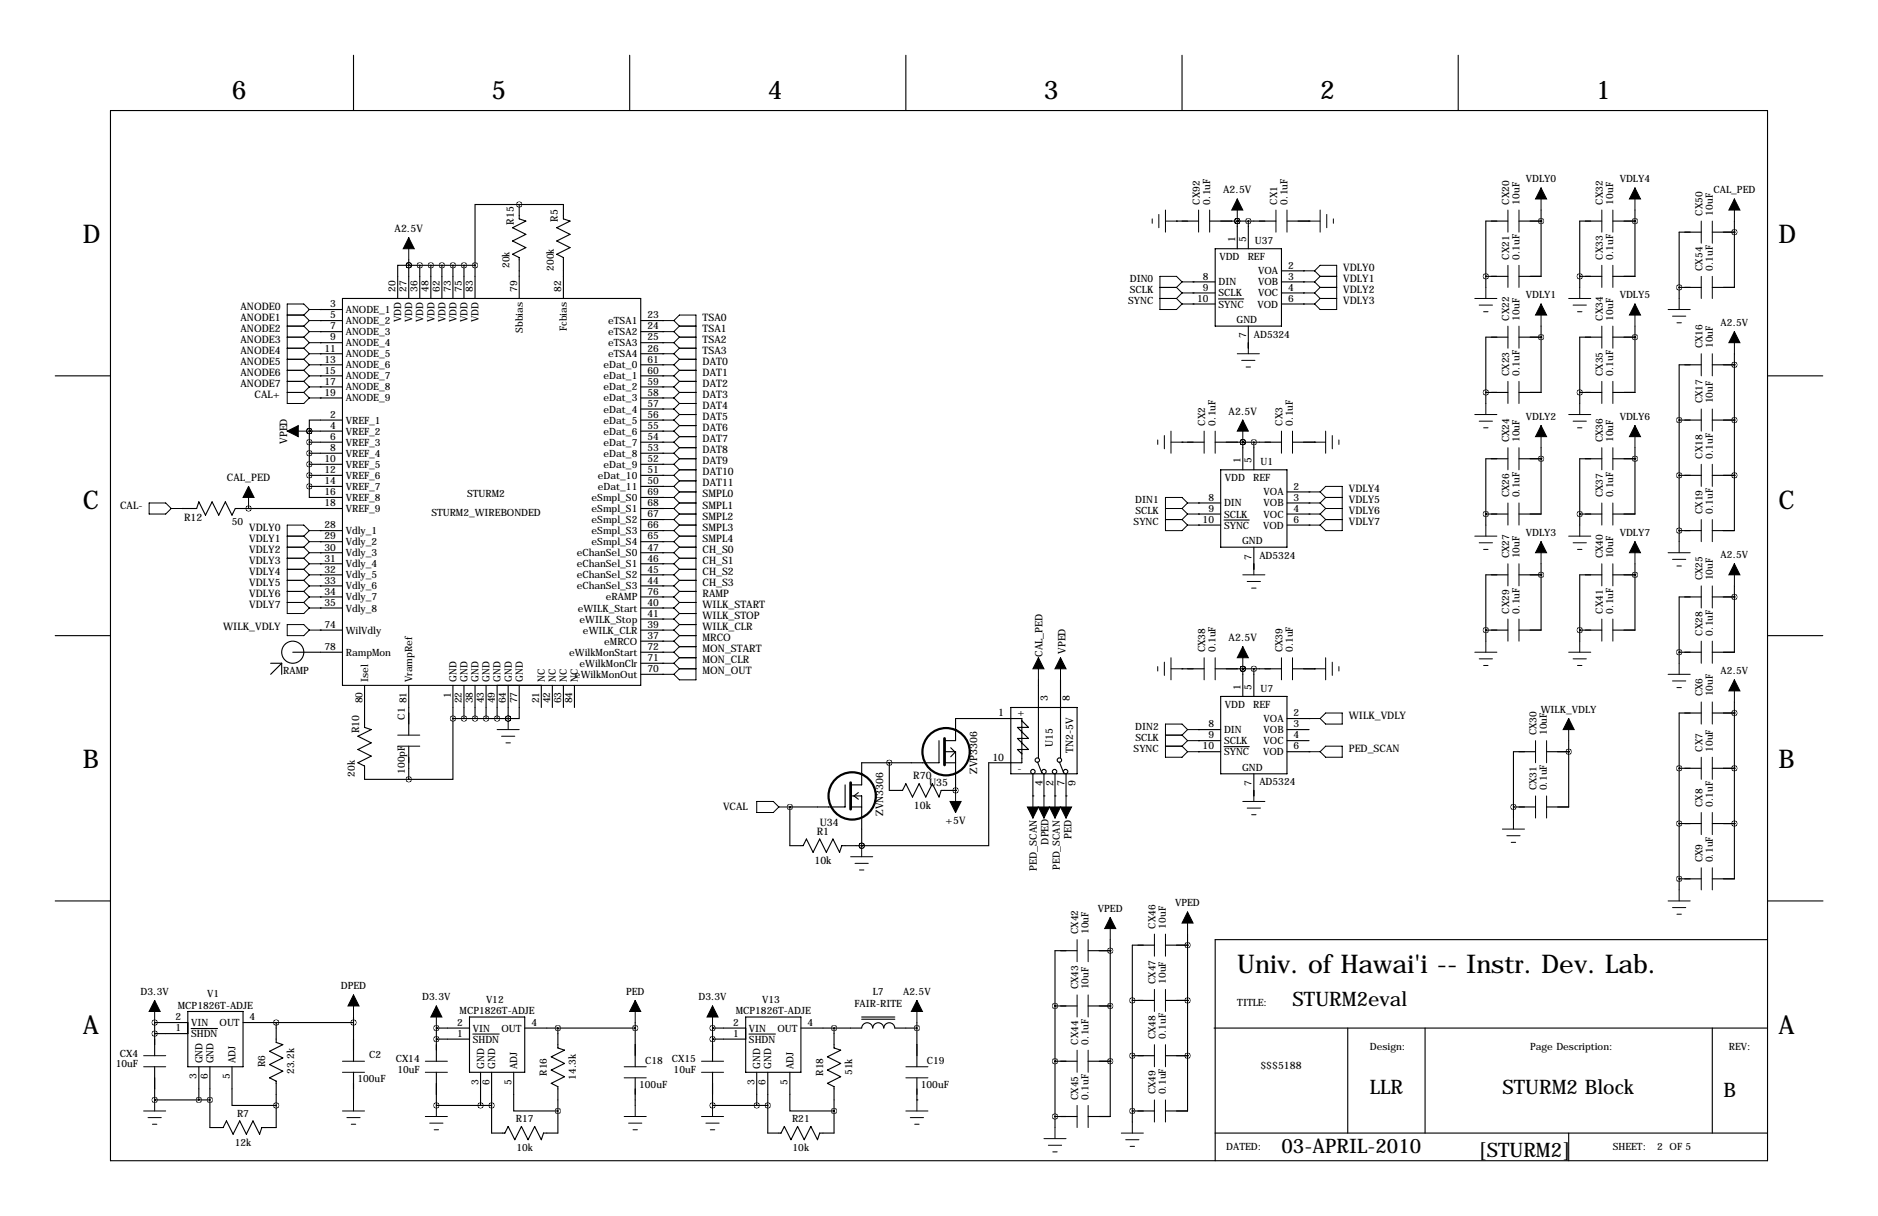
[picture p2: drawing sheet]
<svg xmlns="http://www.w3.org/2000/svg" width="432mm" height="279mm" viewBox="0 0 432 279" stroke-linecap="round" stroke-linejoin="round" font-family="sans-serif">
<defs><g id="words">
<g font-size="5.9">
<text x="53.3" y="22.9">6</text>
<text x="113" y="22.9">5</text>
<text x="176.5" y="22.9">4</text>
<text x="240" y="22.9">3</text>
<text x="303.5" y="22.9">2</text>
<text x="367" y="22.9">1</text>
<text x="19" y="55.9">D</text>
<text x="408.9" y="55.9">D</text>
<text x="19" y="116.8">C</text>
<text x="408.9" y="116.8">C</text>
<text x="19" y="176.5">B</text>
<text x="408.9" y="176.5">B</text>
<text x="284.5" y="223.5">Univ. of Hawai'i -- Instr. Dev. Lab.</text>
<text x="19" y="237.5">A</text>
<text x="408.9" y="237.5">A</text>
</g>
<g font-size="4.6">
<text x="297.2" y="231.1">STURM2eval</text>
<text x="315" y="251.5">LLR</text>
<text x="345.4" y="251.5">STURM2 Block</text>
<text x="396.2" y="252">B</text>
<text x="294.6" y="264.8">03-APRIL-2010</text>
<text x="340" y="265.8">[STURM2]</text>
</g>
<g font-size="2.4">
<text x="281.2" y="44.4">A2.5V</text>
<text x="90.7" y="53.3">A2.5V</text>
<text x="118.1" y="51.6" transform="rotate(-90 118.1 51.6)">R15</text>
<text x="128.3" y="51" transform="rotate(-90 128.3 51)">R5</text>
<text x="308.9" y="62.2">VDLY0</text>
<text x="308.9" y="64.8">VDLY1</text>
<text x="55.3" y="71.1">ANODE0</text>
<text x="308.9" y="67.3">VDLY2</text>
<text x="308.9" y="69.8">VDLY3</text>
<text x="55.3" y="73.7">ANODE1</text>
<text x="55.3" y="76.2">ANODE2</text>
<text x="161.5" y="73.7">TSA0</text>
<text x="161.5" y="76.2">TSA1</text>
<text x="55.3" y="78.7">ANODE3</text>
<text x="55.3" y="81.3">ANODE4</text>
<text x="55.3" y="83.8">ANODE5</text>
<text x="161.5" y="78.7">TSA2</text>
<text x="161.5" y="81.3">TSA3</text>
<text x="161.5" y="83.8">DAT0</text>
<text x="55.3" y="86.4">ANODE6</text>
<text x="55.3" y="88.9">ANODE7</text>
<text x="161.5" y="86.4">DAT1</text>
<text x="161.5" y="88.9">DAT2</text>
<text x="58.5" y="91.4">CAL+</text>
<text x="161.5" y="91.4">DAT3</text>
<text x="161.5" y="94">DAT4</text>
<text x="282.5" y="95.2">A2.5V</text>
<text x="66" y="102" transform="rotate(-90 66 102)">VPED</text>
<text x="161.5" y="96.5">DAT5</text>
<text x="161.5" y="99.1">DAT6</text>
<text x="161.5" y="101.6">DAT7</text>
<text x="161.5" y="104.1">DAT8</text>
<text x="161.5" y="106.7">DAT9</text>
<text x="52.2" y="110.5">CAL_PED</text>
<text x="161.5" y="109.2">DAT10</text>
<text x="161.5" y="111.8">DAT11</text>
<text x="310.1" y="113">VDLY4</text>
<text x="27.6" y="116.8">CAL-</text>
<text x="42.3" y="119.8">R12</text>
<text x="161.5" y="114.3">SMPL0</text>
<text x="161.5" y="116.8">SMPL1</text>
<text x="161.5" y="119.4">SMPL2</text>
<text x="310.1" y="115.6">VDLY5</text>
<text x="310.1" y="118.1">VDLY6</text>
<text x="57.3" y="121.9">VDLY0</text>
<text x="57.3" y="124.5">VDLY1</text>
<text x="161.5" y="121.9">SMPL3</text>
<text x="161.5" y="124.5">SMPL4</text>
<text x="310.1" y="120.7">VDLY7</text>
<text x="57.3" y="127">VDLY2</text>
<text x="57.3" y="129.5">VDLY3</text>
<text x="161.5" y="127">CH_S0</text>
<text x="161.5" y="129.5">CH_S1</text>
<text x="57.3" y="132.1">VDLY4</text>
<text x="57.3" y="134.6">VDLY5</text>
<text x="57.3" y="137.2">VDLY6</text>
<text x="161.5" y="132.1">CH_S2</text>
<text x="161.5" y="134.6">CH_S3</text>
<text x="161.5" y="137.2">RAMP</text>
<text x="57.3" y="139.7">VDLY7</text>
<text x="161.5" y="139.7">WILK_START</text>
<text x="161.5" y="142.2">WILK_STOP</text>
<text x="51.3" y="144.8">WILK_VDLY</text>
<text x="161.5" y="144.8">WILK_CLR</text>
<text x="161.5" y="147.3">MRCO</text>
<text x="161.5" y="149.9">MON_START</text>
<text x="282.5" y="147.3">A2.5V</text>
<text x="161.5" y="152.4">MON_CLR</text>
<text x="161.5" y="154.9">MON_OUT</text>
<text x="239.7" y="151" transform="rotate(-90 239.7 151)">CAL_PED</text>
<text x="245" y="150.2" transform="rotate(-90 245 150.2)">VPED</text>
<text x="240.9" y="161" transform="rotate(-90 240.9 161)">3</text>
<text x="246" y="161" transform="rotate(-90 246 161)">8</text>
<text x="229.5" y="164.6">1</text>
<text x="233.9" y="164.6">+</text>
<text x="310.1" y="165.1">WILK_VDLY</text>
<text x="82.5" y="168.5" transform="rotate(-90 82.5 168.5)">R10</text>
<text x="242.1" y="171.7" transform="rotate(-90 242.1 171.7)">U15</text>
<text x="246.8" y="173" transform="rotate(-90 246.8 173)">TN2-5V</text>
<text x="310.1" y="172.7">PED_SCAN</text>
<text x="210" y="179.1">R70</text>
<text x="224.7" y="177.8" transform="rotate(-90 224.7 177.8)">ZVP3306</text>
<text x="228.2" y="174.8">10</text>
<text x="233.9" y="177.3">-</text>
<text x="210.1" y="185.8">10k</text>
<text x="213.6" y="180.6">U35</text>
<text x="239.7" y="180.7" transform="rotate(-90 239.7 180.7)">4</text>
<text x="242.2" y="180.7" transform="rotate(-90 242.2 180.7)">2</text>
<text x="244.7" y="180.7" transform="rotate(-90 244.7 180.7)">7</text>
<text x="247.3" y="180.7" transform="rotate(-90 247.3 180.7)">9</text>
<text x="166.3" y="186.2">VCAL</text>
<text x="187.8" y="191.8">R1</text>
<text x="188.5" y="189.7">U34</text>
<text x="203.1" y="187.5" transform="rotate(-90 203.1 187.5)">ZVN3306</text>
<text x="217.4" y="189.2">+5V</text>
<text x="241" y="194" transform="rotate(-90 241 194)">DPED</text>
<text x="246.4" y="192.7" transform="rotate(-90 246.4 192.7)">PED</text>
<text x="187.3" y="198.5">10k</text>
<text x="238.4" y="200" transform="rotate(-90 238.4 200)">PED_SCAN</text>
<text x="289.8" y="245.7">$$$5188</text>
</g>
<g font-size="2.3">
<text x="350.8" y="41.9">VDLY0</text>
<text x="372.4" y="41.9">VDLY4</text>
<text x="275.8" y="47" transform="rotate(-90 275.8 47)">CX92</text>
<text x="278.2" y="47" transform="rotate(-90 278.2 47)">0.1uF</text>
<text x="293.6" y="47" transform="rotate(-90 293.6 47)">CX1</text>
<text x="296" y="47" transform="rotate(-90 296 47)">0.1uF</text>
<text x="347" y="47" transform="rotate(-90 347 47)">CX20</text>
<text x="349.3" y="47" transform="rotate(-90 349.3 47)">10uF</text>
<text x="368.6" y="47" transform="rotate(-90 368.6 47)">CX32</text>
<text x="370.9" y="47" transform="rotate(-90 370.9 47)">10uF</text>
<text x="394" y="44.4">CAL_PED</text>
<text x="391.4" y="49.5" transform="rotate(-90 391.4 49.5)">CX50</text>
<text x="393.8" y="49.5" transform="rotate(-90 393.8 49.5)">10uF</text>
<text x="280.4" y="59.7">VDD</text>
<text x="284" y="55.6" transform="rotate(-90 284 55.6)">1</text>
<text x="286.5" y="55.6" transform="rotate(-90 286.5 55.6)">5</text>
<text x="286.9" y="59.7">REF</text>
<text x="288.5" y="56.1">U37</text>
<text x="347" y="59.7" transform="rotate(-90 347 59.7)">CX21</text>
<text x="349.3" y="59.7" transform="rotate(-90 349.3 59.7)">0.1uF</text>
<text x="368.6" y="59.7" transform="rotate(-90 368.6 59.7)">CX33</text>
<text x="370.9" y="59.7" transform="rotate(-90 370.9 59.7)">0.1uF</text>
<text x="117.2" y="61.6" transform="rotate(-90 117.2 61.6)">20k</text>
<text x="127.3" y="62.3" transform="rotate(-90 127.3 62.3)">200k</text>
<text x="259.8" y="64.8">DIN0</text>
<text x="276.6" y="64.3">8</text>
<text x="280.2" y="65.6">DIN</text>
<text x="289.3" y="63">VOA</text>
<text x="289.3" y="65.6">VOB</text>
<text x="296.2" y="61.7">2</text>
<text x="296.2" y="64.3">3</text>
<text x="391.4" y="62.2" transform="rotate(-90 391.4 62.2)">CX54</text>
<text x="393.8" y="62.2" transform="rotate(-90 393.8 62.2)">0.1uF</text>
<text x="75.9" y="70.6">3</text>
<text x="79.5" y="71.9">ANODE_1</text>
<text x="90.9" y="67.1" transform="rotate(-90 90.9 67.1)">20</text>
<text x="93.5" y="67.1" transform="rotate(-90 93.5 67.1)">27</text>
<text x="96" y="67.1" transform="rotate(-90 96 67.1)">36</text>
<text x="98.6" y="67.1" transform="rotate(-90 98.6 67.1)">48</text>
<text x="101.1" y="67.1" transform="rotate(-90 101.1 67.1)">62</text>
<text x="103.6" y="67.1" transform="rotate(-90 103.6 67.1)">73</text>
<text x="106.2" y="67.1" transform="rotate(-90 106.2 67.1)">75</text>
<text x="108.7" y="67.1" transform="rotate(-90 108.7 67.1)">83</text>
<text x="118.9" y="67.1" transform="rotate(-90 118.9 67.1)">79</text>
<text x="129" y="67.1" transform="rotate(-90 129 67.1)">82</text>
<text x="259.4" y="69.8">SYNC</text>
<text x="259.8" y="67.3">SCLK</text>
<text x="275.2" y="69.3">10</text>
<text x="276.6" y="66.8">9</text>
<text x="280.2" y="68.1">SCLK</text>
<text x="280.2" y="70.7">SYNC</text>
<text x="289.1" y="70.7">VOD</text>
<text x="289.3" y="68.1">VOC</text>
<text x="296.2" y="66.8">4</text>
<text x="296.2" y="69.3">6</text>
<text x="350.8" y="68.6">VDLY1</text>
<text x="372.4" y="68.6">VDLY5</text>
<text x="75.9" y="73.2">5</text>
<text x="75.9" y="75.7">7</text>
<text x="79.5" y="74.5">ANODE_2</text>
<text x="79.5" y="77">ANODE_3</text>
<text x="92.2" y="74" transform="rotate(-90 92.2 74)">VDD</text>
<text x="94.8" y="74" transform="rotate(-90 94.8 74)">VDD</text>
<text x="97.3" y="74" transform="rotate(-90 97.3 74)">VDD</text>
<text x="99.9" y="74" transform="rotate(-90 99.9 74)">VDD</text>
<text x="102.4" y="74" transform="rotate(-90 102.4 74)">VDD</text>
<text x="104.9" y="74" transform="rotate(-90 104.9 74)">VDD</text>
<text x="107.5" y="74" transform="rotate(-90 107.5 74)">VDD</text>
<text x="110" y="74" transform="rotate(-90 110 74)">VDD</text>
<text x="120.2" y="76.5" transform="rotate(-90 120.2 76.5)">Sbbias</text>
<text x="130.3" y="76.1" transform="rotate(-90 130.3 76.1)">Fcbias</text>
<text x="139.8" y="74.5">eTSA1</text>
<text x="139.8" y="77">eTSA2</text>
<text x="148.8" y="73.2">23</text>
<text x="148.8" y="75.7">24</text>
<text x="284.3" y="74.2">GND</text>
<text x="286.5" y="77.8" transform="rotate(-90 286.5 77.8)">7</text>
<text x="288.3" y="77.6">AD5324</text>
<text x="347" y="73.7" transform="rotate(-90 347 73.7)">CX22</text>
<text x="349.3" y="73.7" transform="rotate(-90 349.3 73.7)">10uF</text>
<text x="368.6" y="73.7" transform="rotate(-90 368.6 73.7)">CX34</text>
<text x="370.9" y="73.7" transform="rotate(-90 370.9 73.7)">10uF</text>
<text x="395.6" y="74.9">A2.5V</text>
<text x="74.6" y="80.8">11</text>
<text x="74.6" y="83.3">13</text>
<text x="75.9" y="78.2">9</text>
<text x="79.5" y="79.5">ANODE_4</text>
<text x="79.5" y="82.1">ANODE_5</text>
<text x="139.8" y="79.5">eTSA3</text>
<text x="139.8" y="82.1">eTSA4</text>
<text x="148.8" y="78.2">25</text>
<text x="148.8" y="80.8">26</text>
<text x="148.8" y="83.3">61</text>
<text x="391.4" y="80" transform="rotate(-90 391.4 80)">CX16</text>
<text x="393.8" y="80" transform="rotate(-90 393.8 80)">10uF</text>
<text x="74.6" y="85.9">15</text>
<text x="74.6" y="88.4">17</text>
<text x="79.5" y="84.6">ANODE_6</text>
<text x="79.5" y="87.2">ANODE_7</text>
<text x="79.5" y="89.7">ANODE_8</text>
<text x="138.8" y="89.7">eDat_2</text>
<text x="138.8" y="87.2">eDat_1</text>
<text x="138.8" y="84.6">eDat_0</text>
<text x="148.8" y="88.4">59</text>
<text x="148.8" y="85.9">60</text>
<text x="347" y="86.4" transform="rotate(-90 347 86.4)">CX23</text>
<text x="349.3" y="86.4" transform="rotate(-90 349.3 86.4)">0.1uF</text>
<text x="368.6" y="86.4" transform="rotate(-90 368.6 86.4)">CX35</text>
<text x="370.9" y="86.4" transform="rotate(-90 370.9 86.4)">0.1uF</text>
<text x="74.6" y="90.9">19</text>
<text x="79.5" y="92.2">ANODE_9</text>
<text x="138.8" y="94.8">eDat_4</text>
<text x="138.8" y="92.2">eDat_3</text>
<text x="148.8" y="93.5">57</text>
<text x="148.8" y="90.9">58</text>
<text x="391.4" y="92.7" transform="rotate(-90 391.4 92.7)">CX17</text>
<text x="393.8" y="92.7" transform="rotate(-90 393.8 92.7)">10uF</text>
<text x="75.9" y="96">2</text>
<text x="75.9" y="98.6">4</text>
<text x="75.9" y="101.1">6</text>
<text x="79.5" y="97.3">VREF_1</text>
<text x="79.5" y="99.9">VREF_2</text>
<text x="138.8" y="99.9">eDat_6</text>
<text x="138.8" y="97.3">eDat_5</text>
<text x="148.8" y="101.1">54</text>
<text x="148.8" y="98.6">55</text>
<text x="148.8" y="96">56</text>
<text x="277.1" y="97.8" transform="rotate(-90 277.1 97.8)">CX2</text>
<text x="279.5" y="97.8" transform="rotate(-90 279.5 97.8)">0.1uF</text>
<text x="294.9" y="97.8" transform="rotate(-90 294.9 97.8)">CX3</text>
<text x="297.3" y="97.8" transform="rotate(-90 297.3 97.8)">0.1uF</text>
<text x="347" y="101.6" transform="rotate(-90 347 101.6)">CX24</text>
<text x="349.3" y="101.6" transform="rotate(-90 349.3 101.6)">10uF</text>
<text x="350.8" y="96.5">VDLY2</text>
<text x="368.6" y="101.6" transform="rotate(-90 368.6 101.6)">CX36</text>
<text x="370.9" y="101.6" transform="rotate(-90 370.9 101.6)">10uF</text>
<text x="372.4" y="96.5">VDLY6</text>
<text x="74.6" y="106.2">10</text>
<text x="75.9" y="103.6">8</text>
<text x="79.5" y="102.4">VREF_3</text>
<text x="79.5" y="104.9">VREF_4</text>
<text x="79.5" y="107.5">VREF_5</text>
<text x="138.8" y="107.5">eDat_9</text>
<text x="138.8" y="104.9">eDat_8</text>
<text x="138.8" y="102.4">eDat_7</text>
<text x="148.8" y="106.2">52</text>
<text x="148.8" y="103.6">53</text>
<text x="285.2" y="106.4" transform="rotate(-90 285.2 106.4)">1</text>
<text x="287.8" y="106.4" transform="rotate(-90 287.8 106.4)">5</text>
<text x="289.8" y="106.9">U1</text>
<text x="391.4" y="105.4" transform="rotate(-90 391.4 105.4)">CX18</text>
<text x="393.8" y="105.4" transform="rotate(-90 393.8 105.4)">0.1uF</text>
<text x="74.6" y="108.7">12</text>
<text x="74.6" y="111.3">14</text>
<text x="74.6" y="113.8">16</text>
<text x="79.5" y="110">VREF_6</text>
<text x="79.5" y="112.6">VREF_7</text>
<text x="137.5" y="112.6">eDat_11</text>
<text x="137.5" y="110">eDat_10</text>
<text x="148.8" y="111.3">50</text>
<text x="148.8" y="108.7">51</text>
<text x="148.8" y="113.8">69</text>
<text x="281.6" y="110.5">VDD</text>
<text x="288.1" y="110.5">REF</text>
<text x="290.5" y="113.8">VOA</text>
<text x="297.4" y="112.5">2</text>
<text x="74.6" y="116.3">18</text>
<text x="79.5" y="115.1">VREF_8</text>
<text x="79.5" y="117.6">VREF_9</text>
<text x="99.2" y="118.5">STURM2_WIREBONDED</text>
<text x="107.4" y="114.3">STURM2</text>
<text x="136" y="117.6">eSmpl_S1</text>
<text x="136" y="115.1">eSmpl_S0</text>
<text x="148.8" y="118.9">67</text>
<text x="148.8" y="116.3">68</text>
<text x="261" y="115.6">DIN1</text>
<text x="261" y="118.1">SCLK</text>
<text x="277.8" y="115.1">8</text>
<text x="277.8" y="117.6">9</text>
<text x="281.4" y="116.4">DIN</text>
<text x="281.4" y="118.9">SCLK</text>
<text x="290.5" y="116.4">VOB</text>
<text x="290.5" y="118.9">VOC</text>
<text x="297.4" y="115.1">3</text>
<text x="297.4" y="117.6">4</text>
<text x="347" y="114.3" transform="rotate(-90 347 114.3)">CX26</text>
<text x="349.3" y="114.3" transform="rotate(-90 349.3 114.3)">0.1uF</text>
<text x="368.6" y="114.3" transform="rotate(-90 368.6 114.3)">CX37</text>
<text x="370.9" y="114.3" transform="rotate(-90 370.9 114.3)">0.1uF</text>
<text x="391.4" y="118.1" transform="rotate(-90 391.4 118.1)">CX19</text>
<text x="393.8" y="118.1" transform="rotate(-90 393.8 118.1)">0.1uF</text>
<text x="53.3" y="120.7">50</text>
<text x="74.6" y="121.4">28</text>
<text x="74.6" y="124">29</text>
<text x="79.5" y="122.7">Vdly_1</text>
<text x="79.5" y="125.3">Vdly_2</text>
<text x="136" y="125.3">eSmpl_S4</text>
<text x="136" y="122.7">eSmpl_S3</text>
<text x="136" y="120.2">eSmpl_S2</text>
<text x="148.8" y="124">65</text>
<text x="148.8" y="121.4">66</text>
<text x="260.6" y="120.7">SYNC</text>
<text x="276.5" y="120.1">10</text>
<text x="281.4" y="121.5">SYNC</text>
<text x="285.6" y="125">GND</text>
<text x="290.4" y="121.5">VOD</text>
<text x="297.4" y="120.1">6</text>
<text x="350.8" y="123.2">VDLY3</text>
<text x="372.4" y="123.2">VDLY7</text>
<text x="74.6" y="126.5">30</text>
<text x="74.6" y="129">31</text>
<text x="74.6" y="131.6">32</text>
<text x="79.5" y="127.8">Vdly_3</text>
<text x="79.5" y="130.3">Vdly_4</text>
<text x="132.6" y="130.3">eChanSel_S1</text>
<text x="132.6" y="127.8">eChanSel_S0</text>
<text x="148.8" y="131.6">45</text>
<text x="148.8" y="129">46</text>
<text x="148.8" y="126.5">47</text>
<text x="287.8" y="128.6" transform="rotate(-90 287.8 128.6)">7</text>
<text x="289.6" y="128.4">AD5324</text>
<text x="347" y="128.3" transform="rotate(-90 347 128.3)">CX27</text>
<text x="349.3" y="128.3" transform="rotate(-90 349.3 128.3)">10uF</text>
<text x="368.6" y="128.3" transform="rotate(-90 368.6 128.3)">CX40</text>
<text x="370.9" y="128.3" transform="rotate(-90 370.9 128.3)">10uF</text>
<text x="395.6" y="128.3">A2.5V</text>
<text x="74.6" y="134.1">33</text>
<text x="74.6" y="136.7">34</text>
<text x="79.5" y="132.9">Vdly_5</text>
<text x="79.5" y="135.4">Vdly_6</text>
<text x="79.5" y="138">Vdly_7</text>
<text x="132.6" y="135.4">eChanSel_S3</text>
<text x="132.6" y="132.9">eChanSel_S2</text>
<text x="139.3" y="138">eRAMP</text>
<text x="148.8" y="134.1">44</text>
<text x="148.8" y="136.7">76</text>
<text x="391.4" y="133.3" transform="rotate(-90 391.4 133.3)">CX25</text>
<text x="393.8" y="133.3" transform="rotate(-90 393.8 133.3)">10uF</text>
<text x="74.6" y="139.2">35</text>
<text x="79.5" y="140.5">Vdly_8</text>
<text x="132.9" y="140.5">eWILK_Start</text>
<text x="133.3" y="143">eWILK_Stop</text>
<text x="148.8" y="139.2">40</text>
<text x="148.8" y="141.7">41</text>
<text x="347" y="141" transform="rotate(-90 347 141)">CX29</text>
<text x="349.3" y="141" transform="rotate(-90 349.3 141)">0.1uF</text>
<text x="368.6" y="141" transform="rotate(-90 368.6 141)">CX41</text>
<text x="370.9" y="141" transform="rotate(-90 370.9 141)">0.1uF</text>
<text x="74.6" y="144.3">74</text>
<text x="74.6" y="149.4">78</text>
<text x="79.5" y="145.6">WilVdly</text>
<text x="134" y="145.6">eWILK_CLR</text>
<text x="138.9" y="148.1">eMRCO</text>
<text x="148.8" y="146.8">37</text>
<text x="148.8" y="144.3">39</text>
<text x="148.8" y="149.4">72</text>
<text x="277.1" y="149.9" transform="rotate(-90 277.1 149.9)">CX38</text>
<text x="279.5" y="149.9" transform="rotate(-90 279.5 149.9)">0.1uF</text>
<text x="294.9" y="149.9" transform="rotate(-90 294.9 149.9)">CX39</text>
<text x="297.3" y="149.9" transform="rotate(-90 297.3 149.9)">0.1uF</text>
<text x="391.4" y="146" transform="rotate(-90 391.4 146)">CX28</text>
<text x="393.8" y="146" transform="rotate(-90 393.8 146)">0.1uF</text>
<text x="65.1" y="154.8">RAMP</text>
<text x="79.5" y="150.7">RampMon</text>
<text x="130.9" y="150.7">eWilkMonStart</text>
<text x="132.2" y="155.7">eWilkMonOut</text>
<text x="133.3" y="153.2">eWilkMonClr</text>
<text x="148.8" y="154.4">70</text>
<text x="148.8" y="151.9">71</text>
<text x="395.6" y="154.9">A2.5V</text>
<text x="83.3" y="161.6" transform="rotate(-90 83.3 161.6)">80</text>
<text x="84.6" y="156.7" transform="rotate(-90 84.6 156.7)">Isel</text>
<text x="93.5" y="161.6" transform="rotate(-90 93.5 161.6)">81</text>
<text x="94.8" y="156.7" transform="rotate(-90 94.8 156.7)">VrampRef</text>
<text x="103.6" y="160.3" transform="rotate(-90 103.6 160.3)">1</text>
<text x="104.9" y="156.7" transform="rotate(-90 104.9 156.7)">GND</text>
<text x="106.2" y="161.6" transform="rotate(-90 106.2 161.6)">22</text>
<text x="107.5" y="156.7" transform="rotate(-90 107.5 156.7)">GND</text>
<text x="108.7" y="161.6" transform="rotate(-90 108.7 161.6)">38</text>
<text x="110" y="156.7" transform="rotate(-90 110 156.7)">GND</text>
<text x="111.3" y="161.6" transform="rotate(-90 111.3 161.6)">43</text>
<text x="112.6" y="156.7" transform="rotate(-90 112.6 156.7)">GND</text>
<text x="113.8" y="161.6" transform="rotate(-90 113.8 161.6)">49</text>
<text x="115.1" y="156.7" transform="rotate(-90 115.1 156.7)">GND</text>
<text x="116.3" y="161.6" transform="rotate(-90 116.3 161.6)">64</text>
<text x="117.6" y="156.7" transform="rotate(-90 117.6 156.7)">GND</text>
<text x="118.9" y="161.6" transform="rotate(-90 118.9 161.6)">77</text>
<text x="120.2" y="156.7" transform="rotate(-90 120.2 156.7)">GND</text>
<text x="124" y="161.6" transform="rotate(-90 124 161.6)">21</text>
<text x="125.3" y="156.7" transform="rotate(-90 125.3 156.7)">NC</text>
<text x="126.5" y="161.6" transform="rotate(-90 126.5 161.6)">42</text>
<text x="127.8" y="156.7" transform="rotate(-90 127.8 156.7)">NC</text>
<text x="129" y="161.6" transform="rotate(-90 129 161.6)">63</text>
<text x="130.3" y="156.7" transform="rotate(-90 130.3 156.7)">NC</text>
<text x="131.6" y="161.6" transform="rotate(-90 131.6 161.6)">84</text>
<text x="132.9" y="156.7" transform="rotate(-90 132.9 156.7)">NC</text>
<text x="285.2" y="158.5" transform="rotate(-90 285.2 158.5)">1</text>
<text x="287.8" y="158.5" transform="rotate(-90 287.8 158.5)">5</text>
<text x="289.8" y="159">U7</text>
<text x="391.4" y="160" transform="rotate(-90 391.4 160)">CX6</text>
<text x="393.8" y="160" transform="rotate(-90 393.8 160)">10uF</text>
<text x="93.1" y="165.3" transform="rotate(-90 93.1 165.3)">C1</text>
<text x="261" y="167.6">DIN2</text>
<text x="277.8" y="167.1">8</text>
<text x="281.6" y="162.6">VDD</text>
<text x="288.1" y="162.6">REF</text>
<text x="290.5" y="165.9">VOA</text>
<text x="297.4" y="164.6">2</text>
<text x="297.4" y="167.1">3</text>
<text x="354.3" y="163.8">WILK_VDLY</text>
<text x="260.6" y="172.7">SYNC</text>
<text x="261" y="170.2">SCLK</text>
<text x="276.5" y="172.2">10</text>
<text x="277.8" y="169.7">9</text>
<text x="281.4" y="168.4">DIN</text>
<text x="281.4" y="171">SCLK</text>
<text x="281.4" y="173.5">SYNC</text>
<text x="290.4" y="173.5">VOD</text>
<text x="290.5" y="168.4">VOB</text>
<text x="290.5" y="171">VOC</text>
<text x="297.4" y="169.7">4</text>
<text x="297.4" y="172.2">6</text>
<text x="353.3" y="168.9" transform="rotate(-90 353.3 168.9)">CX30</text>
<text x="355.7" y="168.9" transform="rotate(-90 355.7 168.9)">10uF</text>
<text x="391.4" y="172.7" transform="rotate(-90 391.4 172.7)">CX7</text>
<text x="393.8" y="172.7" transform="rotate(-90 393.8 172.7)">10uF</text>
<text x="81.6" y="178.4" transform="rotate(-90 81.6 178.4)">20k</text>
<text x="93.1" y="177.8" transform="rotate(-90 93.1 177.8)">100pF</text>
<text x="285.6" y="177.1">GND</text>
<text x="287.8" y="180.6" transform="rotate(-90 287.8 180.6)">7</text>
<text x="289.6" y="180.4">AD5324</text>
<text x="353.3" y="181.6" transform="rotate(-90 353.3 181.6)">CX31</text>
<text x="355.7" y="181.6" transform="rotate(-90 355.7 181.6)">0.1uF</text>
<text x="391.4" y="185.4" transform="rotate(-90 391.4 185.4)">CX8</text>
<text x="393.8" y="185.4" transform="rotate(-90 393.8 185.4)">0.1uF</text>
<text x="243.7" y="199.9" transform="rotate(-90 243.7 199.9)">PED_SCAN</text>
<text x="391.4" y="198.1" transform="rotate(-90 391.4 198.1)">CX9</text>
<text x="393.8" y="198.1" transform="rotate(-90 393.8 198.1)">0.1uF</text>
<text x="252.4" y="209.5">VPED</text>
<text x="270.2" y="208.3">VPED</text>
<text x="247.9" y="214.6" transform="rotate(-90 247.9 214.6)">CX42</text>
<text x="250.3" y="214.6" transform="rotate(-90 250.3 214.6)">10uF</text>
<text x="265.7" y="213.4" transform="rotate(-90 265.7 213.4)">CX46</text>
<text x="268.1" y="213.4" transform="rotate(-90 268.1 213.4)">10uF</text>
<text x="78.4" y="227.3">DPED</text>
<text x="247.9" y="227.3" transform="rotate(-90 247.9 227.3)">CX43</text>
<text x="250.3" y="227.3" transform="rotate(-90 250.3 227.3)">10uF</text>
<text x="265.7" y="226.1" transform="rotate(-90 265.7 226.1)">CX47</text>
<text x="268.1" y="226.1" transform="rotate(-90 268.1 226.1)">10uF</text>
<text x="32.3" y="228.6">D3.3V</text>
<text x="40.9" y="231.7">MCP1826T-ADJE</text>
<text x="47.6" y="229.1">V1</text>
<text x="97.1" y="229.9">D3.3V</text>
<text x="105.7" y="233">MCP1826T-ADJE</text>
<text x="111.7" y="230.4">V12</text>
<text x="143.9" y="228.6">PED</text>
<text x="160.6" y="229.9">D3.3V</text>
<text x="169.2" y="233">MCP1826T-ADJE</text>
<text x="175.2" y="230.4">V13</text>
<text x="196.5" y="231.5">FAIR-RITE</text>
<text x="200.7" y="228.6">L7</text>
<text x="207.7" y="228.6">A2.5V</text>
<text x="284.5" y="231.1">TITLE:</text>
<text x="40.3" y="237">1</text>
<text x="40.3" y="234.4">2</text>
<text x="43.9" y="238.3">SHDN</text>
<text x="43.9" y="235.8">VIN</text>
<text x="50.5" y="235.8">OUT</text>
<text x="57.4" y="234.4">4</text>
<text x="105.1" y="238.3">1</text>
<text x="105.1" y="235.7">2</text>
<text x="108.7" y="239.6">SHDN</text>
<text x="108.7" y="237">VIN</text>
<text x="115.3" y="237">OUT</text>
<text x="122.2" y="235.7">4</text>
<text x="168.6" y="238.3">1</text>
<text x="168.6" y="235.7">2</text>
<text x="172.2" y="239.6">SHDN</text>
<text x="172.2" y="237">VIN</text>
<text x="178.8" y="237">OUT</text>
<text x="185.7" y="235.7">4</text>
<text x="265.7" y="238.8" transform="rotate(-90 265.7 238.8)">CX48</text>
<text x="268.1" y="238.8" transform="rotate(-90 268.1 238.8)">0.1uF</text>
<text x="26.6" y="245.2">10uF</text>
<text x="27.5" y="242.8">CX4</text>
<text x="46.5" y="244.3" transform="rotate(-90 46.5 244.3)">GND</text>
<text x="49.1" y="244.3" transform="rotate(-90 49.1 244.3)">GND</text>
<text x="54.1" y="244.3" transform="rotate(-90 54.1 244.3)">ADJ</text>
<text x="61" y="245.2" transform="rotate(-90 61 245.2)">R6</text>
<text x="84.9" y="243.2">C2</text>
<text x="91" y="244.1">CX14</text>
<text x="111.3" y="245.6" transform="rotate(-90 111.3 245.6)">GND</text>
<text x="113.8" y="245.6" transform="rotate(-90 113.8 245.6)">GND</text>
<text x="118.9" y="245.6" transform="rotate(-90 118.9 245.6)">ADJ</text>
<text x="148.3" y="244.4">C18</text>
<text x="154.5" y="244.1">CX15</text>
<text x="174.8" y="245.6" transform="rotate(-90 174.8 245.6)">GND</text>
<text x="177.3" y="245.6" transform="rotate(-90 177.3 245.6)">GND</text>
<text x="182.4" y="245.6" transform="rotate(-90 182.4 245.6)">ADJ</text>
<text x="213.1" y="244.4">C19</text>
<text x="247.9" y="240" transform="rotate(-90 247.9 240)">CX44</text>
<text x="250.3" y="240" transform="rotate(-90 250.3 240)">0.1uF</text>
<text x="315" y="241.3">Design:</text>
<text x="351.8" y="241.3">Page Description:</text>
<text x="397.5" y="241.3">REV:</text>
<text x="45.2" y="248" transform="rotate(-90 45.2 248)">3</text>
<text x="47.8" y="248" transform="rotate(-90 47.8 248)">6</text>
<text x="52.8" y="248" transform="rotate(-90 52.8 248)">5</text>
<text x="67.7" y="246.8" transform="rotate(-90 67.7 246.8)">23.2k</text>
<text x="82.2" y="248.7">100uF</text>
<text x="91.4" y="246.5">10uF</text>
<text x="110" y="249.2" transform="rotate(-90 110 249.2)">3</text>
<text x="112.5" y="249.2" transform="rotate(-90 112.5 249.2)">6</text>
<text x="117.6" y="249.2" transform="rotate(-90 117.6 249.2)">5</text>
<text x="125.7" y="247.2" transform="rotate(-90 125.7 247.2)">R16</text>
<text x="132.4" y="248.1" transform="rotate(-90 132.4 248.1)">14.3k</text>
<text x="147" y="249.9">100uF</text>
<text x="154.9" y="246.5">10uF</text>
<text x="173.5" y="249.2" transform="rotate(-90 173.5 249.2)">3</text>
<text x="176" y="249.2" transform="rotate(-90 176 249.2)">6</text>
<text x="181.1" y="249.2" transform="rotate(-90 181.1 249.2)">5</text>
<text x="189.2" y="247.2" transform="rotate(-90 189.2 247.2)">R18</text>
<text x="195.9" y="247" transform="rotate(-90 195.9 247)">51k</text>
<text x="211.7" y="249.9">100uF</text>
<text x="265.7" y="251.5" transform="rotate(-90 265.7 251.5)">CX49</text>
<text x="268.1" y="251.5" transform="rotate(-90 268.1 251.5)">0.1uF</text>
<text x="54.5" y="256.5">R7</text>
<text x="118.6" y="257.8">R17</text>
<text x="182.1" y="257.8">R21</text>
<text x="247.9" y="252.7" transform="rotate(-90 247.9 252.7)">CX45</text>
<text x="250.3" y="252.7" transform="rotate(-90 250.3 252.7)">0.1uF</text>
<text x="54" y="263.2">12k</text>
<text x="118.7" y="264.5">10k</text>
<text x="182.2" y="264.5">10k</text>
<text x="281.9" y="264.2">DATED:</text>
<text x="370.8" y="264.2">SHEET:</text>
<text x="381" y="264.2">2 OF 5</text>
</g>
</g></defs>
<g fill="none" stroke="#000" stroke-width=".25">
<path d="M81.3 12.7v12.7M144.8 12.7v12.7M208.3 12.7v12.7M271.8 12.7v12.7M335.3 12.7v12.7M25.4 25.4h381v241.3h-381zM94 59.7v8.9M119.4 47h-10.2v14M119.4 47h.1M119.4 47h10.1v3.3l1.6 .5-3.1 1.5 3.1 1.5-3.1 1.6 3.1 1.5-3.1 1.5 1.5 .8v9.4M119.4 47v3.3l1.5 .5-3 1.5 3 1.5-3 1.6 3 1.5-3 1.5 1.5 .8v9.4M270.5 50.8h.1"/>
<path d="M270.5 50.8h5.1M278.1 50.8h15.3M279.4 57.2h15.2v17.7h-15.2zM284.5 50.8h.1M284.5 50.8v6.4M287 50.8v6.4M295.9 50.8h5.1M301 50.8h.1M346.7 50.8h-5.1v15.2M349.2 50.8h5.1M354.3 50.8h.1M354.3 48.3v15.2h-5.1"/>
<path d="M368.3 50.8h-5.1v15.2M370.8 50.8h5.1M375.9 50.8h.1M375.9 48.3v15.2h-5.1M391.2 53.3h-5.1v15.3M393.7 53.3h5.1M398.8 53.3h.1M398.8 50.8v15.2h-5.1M73.7 71.1h.1M73.7 73.7h.1M73.7 76.2h.1M73.7 78.7h.1"/>
<path d="M73.7 71.1h5M73.7 73.7h5M73.7 76.2h5M73.7 78.7h5M78.7 68.6h68.6v88.9h-68.6zM94 61h-2.6v7.6M94 61h.1M94 61h15.2M96.5 61v7.6M99.1 61v7.6M101.6 61v7.6M104.1 61v7.6"/>
<path d="M106.7 61v7.6M109.2 61v7.6M147.3 73.7h5.1M147.3 76.2h5.1M147.3 78.7h5.1M152.4 73.7h.1M152.4 76.2h.1M152.4 78.7h.1M274.3 64.8h.1M274.3 67.3h.1M274.3 69.8h.1M274.3 64.8h5.1"/>
<path d="M274.3 67.3h5.1M274.3 69.8h5.1M280.2 68.7h5.8M287 74.9v5.1M294.6 64.8h5.1M294.6 67.3h5.1M294.6 69.8h5.1M294.6 62.2h5.1M299.7 62.2h.1M299.7 64.8h.1M299.7 67.3h.1M299.7 69.8h.1"/>
<path d="M341.6 63.5h.1M341.6 63.5h5.1M346.7 77.5h-5.1v15.2M349.2 77.5h5.1M354.3 77.5h.1M354.3 74.9v15.3h-5.1M363.2 63.5h.1M363.2 63.5h5.1M368.3 77.5h-5.1v15.2M370.8 77.5h5.1M375.9 77.5h.1M375.9 74.9v15.3h-5.1"/>
<path d="M386.1 66h.1M386.1 66h5.1M12.7 86.4h12.7M71.1 99.1h.1M71.1 99.1h7.6M71.1 99.1v12.7M73.7 81.3h.1M73.7 83.8h.1M73.7 86.4h.1M73.7 88.9h.1M73.7 91.4h.1M73.7 86.4h5"/>
<path d="M73.7 83.8h5M73.7 81.3h5M73.7 88.9h5M73.7 91.4h5M78.7 96.5h-7.6v2.6M147.3 86.4h5.1M147.3 83.8h5.1M147.3 96.5h5.1M147.3 99.1h5.1M147.3 81.3h5.1M147.3 88.9h5.1M147.3 91.4h5.1"/>
<path d="M147.3 94h5.1M152.4 81.3h.1M152.4 83.8h.1M152.4 86.4h.1M152.4 88.9h.1M152.4 91.4h.1M152.4 94h.1M152.4 96.5h.1M152.4 99.1h.1M341.6 90.2h.1M341.6 90.2h5.1M363.2 90.2h.1"/>
<path d="M363.2 90.2h5.1M386.1 96.5h.1M386.1 96.5h5.1M391.2 83.8h-5.1v40.7M393.7 83.8h5.1M393.7 96.5h5.1M398.8 96.5h.1M398.8 83.8h.1M398.8 81.3v40.6h-5.1M406.4 86.4h12.7M41.9 116.8h.1M41.9 116.8h3.3l.5-1.5 1.5 3.1 1.6-3.1 1.5 3.1 1.5-3.1 1.5 3.1 .8-1.6h24.6"/>
<path d="M57.1 116.8h.1M71.1 111.8v2.5h7.6M71.1 109.2h7.6M71.1 101.6h7.6M71.1 104.1h7.6M71.1 106.7h7.6M71.1 111.8h7.6M147.3 109.2h5.1M147.3 101.6h5.1M147.3 104.1h5.1M147.3 106.7h5.1M147.3 111.8h5.1"/>
<path d="M147.3 114.3h5.1M147.3 116.8h5.1M147.3 119.4h5.1M152.4 101.6h.1M152.4 104.1h.1M152.4 106.7h.1M152.4 109.2h.1M152.4 111.8h.1M152.4 114.3h.1M152.4 116.8h.1M152.4 119.4h.1M271.8 101.6h.1"/>
<path d="M271.8 101.6h5.1M275.6 115.6h.1M275.6 118.1h.1M275.6 115.6h5.1M275.6 118.1h5.1M279.4 101.6h15.2M280.7 107.9h15.2v17.8h-15.2zM281.4 119.5h5.8M285.8 101.6h.1M285.8 101.6v6.3M288.3 101.6v6.3M295.9 115.6h5.1"/>
<path d="M295.9 118.1h5.1M295.9 113h5.1M297.2 101.6h5.1M301 113h.1M301 115.6h.1M301 118.1h.1M302.3 101.6h.1M341.6 118.1h.1M341.6 118.1h5.1M346.7 105.4h-5.1v15.3M349.2 105.4h5.1M354.3 105.4h.1"/>
<path d="M354.3 102.9v15.2h-5.1M363.2 118.1h.1M363.2 118.1h5.1M368.3 105.4h-5.1v15.3M370.8 105.4h5.1M375.9 105.4h.1M375.9 102.9v15.2h-5.1M386.1 109.2h.1M386.1 109.2h5.1M393.7 109.2h5.1M398.8 109.2h.1M73.7 121.9h.1"/>
<path d="M73.7 124.5h.1M73.7 127h.1M73.7 129.5h.1M73.7 132.1h.1M73.7 134.6h.1M73.7 137.2h.1M73.7 139.7h.1M73.7 121.9h5M73.7 137.2h5M73.7 124.5h5M73.7 127h5M73.7 129.5h5"/>
<path d="M73.7 132.1h5M73.7 134.6h5M73.7 139.7h5M147.3 121.9h5.1M147.3 137.2h5.1M147.3 124.5h5.1M147.3 127h5.1M147.3 129.5h5.1M147.3 132.1h5.1M147.3 134.6h5.1M147.3 139.7h5.1M152.4 121.9h.1"/>
<path d="M152.4 124.5h.1M152.4 127h.1M152.4 129.5h.1M152.4 132.1h.1M152.4 134.6h.1M152.4 137.2h.1M152.4 139.7h.1M275.6 120.7h.1M275.6 120.7h5.1M288.3 125.7v5.1M295.9 120.7h5.1M301 120.7h.1"/>
<path d="M346.7 132.1h-5.1v15.2M349.2 132.1h5.1M354.3 132.1h.1M354.3 129.5v15.3h-5.1M368.3 132.1h-5.1v15.2M370.8 132.1h5.1M375.9 132.1h.1M375.9 129.5v15.3h-5.1M386.1 121.9h.1M386.1 121.9h5.1M391.2 137.2h-5.1v15.2M393.7 137.2h5.1"/>
<path d="M398.8 137.2h.1M398.8 134.6v15.3h-5.1M12.7 146h12.7M62.2 152.4h2.6M64.8 152.4v2.5M64.8 152.4l-2.6 2.5M67.3 149.9h11.4M73.7 144.8h.1M73.7 144.8h5M83.8 157.5v9.6l1.5 .5-3 1.6 3 1.5-3 1.5 3 1.5-3 1.6 1.5 .7v3.1h10.2M94 157.5v11.4M104.1 157.5v7.6"/>
<path d="M106.7 157.5v7.6M109.2 157.5v7.6M111.8 157.5v7.6M114.3 157.5v7.6M116.8 157.5v7.6M119.4 157.5v7.6h-2.6M124.5 157.5v5.1M127 157.5v5.1M129.5 157.5v5.1M132.1 157.5v5.1M147.3 149.9h5.1M147.3 147.3h5.1"/>
<path d="M147.3 144.8h5.1M147.3 142.2h5.1M147.3 154.9h5.1M147.3 152.4h5.1M152.4 142.2h.1M152.4 144.8h.1M152.4 147.3h.1M152.4 149.9h.1M152.4 152.4h.1M152.4 154.9h.1M238.8 156.2v18M243.8 156.2v17.9"/>
<path d="M271.8 153.7h.1M271.8 153.7h5.1M279.4 153.7h15.2M285.8 153.7h.1M285.8 153.7v6.3M288.3 153.7v6.3M297.2 153.7h5.1M302.3 153.7h.1M341.6 144.8h.1M341.6 144.8h5.1M363.2 144.8h.1M363.2 144.8h5.1"/>
<path d="M386.1 149.9h.1M386.1 149.9h5.1M406.4 146h12.7M94 171.4v7.7M104.1 165.1v14h-10.1M104.1 165.1h12.7M116.8 165.1h.1M198.1 177.8h.1M204.5 175.3v6.3h3l.8-1.5 1.5 3 1.5-3 1.6 3 1.5-3 1.5 3 .5-1.5h3.3M215.9 170.2v5.1h-17.8v5h-2.5M217.2 170.2h2.5v-5.1h15.2v10.2h-7.6v19h-29.2M217.2 172.7h2.5v8.9"/>
<path d="M217.2 175.3h2.5M218.6 171.8l1 1-1 1.1M219.7 167.6h.1M232.4 162.6h15.2v15.2h-15.2zM234.9 165.6l1.6 1.5h-2.6l2.6 2.6h-2.6l2.6 2.5h-2.6l1 1M237.5 177.8v5.1M238.6 175.1l1 2.5M240 177.8v5.1M242.6 177.8v5.1M243.6 175.1l1 2.5M245.1 177.8v5.1M275.6 167.6h.1"/>
<path d="M275.6 170.2h.1M275.6 172.7h.1M275.6 167.6h5.1M275.6 170.2h5.1M275.6 172.7h5.1M280.7 160h15.2v17.8h-15.2zM281.4 171.6h5.8M288.3 177.8v5.1M295.9 167.6h5.1M295.9 170.2h5.1M295.9 172.7h5.1M295.9 165.1h5.1"/>
<path d="M301 165.1h.1M301 172.7h.1M353.1 172.7h-5.1v15.3M355.6 172.7h5.1M360.7 172.7h.1M360.7 170.2v15.2h-5.1M386.1 176.5h.1M386.1 176.5h5.1M391.2 163.8h-5.1v40.7M393.7 163.8h5.1M393.7 176.5h5.1M398.8 176.5h.1"/>
<path d="M398.8 163.8h.1M398.8 161.3v40.6h-5.1M181.6 185.4h.1M181.6 185.4v8.9h3.1l.7-1.5 1.5 3 1.6-3 1.5 3 1.5-3 1.5 3 .5-1.5h4.6M194.3 180.3v5.1h-12.7M195.6 185.4h2.5M195.6 182.9h2.5v11.4M197.4 182.1l-1.1 .8 1.1 .7M198.1 194.3h.1M219.7 181.6h.1M237.5 182.9h.1M240 182.9h.1"/>
<path d="M242.6 182.9h.1M245.1 182.9h.1M348 185.4h.1M348 185.4h5.1M386.1 189.2h.1M386.1 189.2h5.1M393.7 189.2h5.1M398.8 189.2h.1M12.7 207h12.7M247.6 218.4h-5v40.7M250.2 218.4h5.1M255.3 218.4h.1"/>
<path d="M255.3 215.9v40.6h-5.1M265.4 217.2h-5.1v40.6M268 217.2h5M273 217.2h.1M273 214.6v40.7h-5M386.1 201.9h.1M386.1 201.9h5.1M406.4 215.9h-127v50.8M406.5 207h12.7M35.6 234.9h.1M35.6 237.5h.1M35.6 234.9v7.7"/>
<path d="M35.6 237.5h7.6M35.6 234.9h7.6M43.2 232.4h12.7v12.7h-12.7zM43.9 236.3h6.1M55.9 234.9h25.4M63.5 234.9v4.6l1.5 .5-3 1.6 3 1.5-3 1.5 3 1.5-3 1.5 1.5 .8v10.7h-3.3l-.5 1.5-1.5-3-1.6 3-1.5-3-1.5 3-1.5-3-.8 1.5h-3v-14M81.3 233.7v10.1M100.3 236.2h.1M100.3 238.8h.1M100.3 236.2h7.6M100.3 238.8h7.6M100.3 236.2v7.6"/>
<path d="M107.9 233.7h12.7v12.7h-12.7zM108.7 237.6h6.1M120.6 236.2h25.4M128.3 236.2v4.6l1.5 .5-3.1 1.5 3.1 1.5-3.1 1.6 3.1 1.5-3.1 1.5 1.6 .8v10.6h-3.3l-.5 1.6-1.6-3.1-1.5 3.1-1.5-3.1-1.5 3.1-1.6-3.1-.7 1.5h-3.1v-13.9M146 234.9v10.2M163.8 236.2h.1M163.8 238.8h.1M163.8 236.2h7.6M163.8 236.2v7.6M163.8 238.8h7.6M171.4 233.7h12.7v12.7h-12.7zM172.2 237.6h6.1"/>
<path d="M184.1 236.2h14M191.8 236.2v4.6l1.5 .5-3.1 1.5 3.1 1.5-3.1 1.6 3.1 1.5-3.1 1.5 1.6 .8v10.6h-3.3l-.5 1.6-1.6-3.1-1.5 3.1-1.5-3.1-1.5 3.1-1.6-3.1-.7 1.5h-3.1v-13.9M198.1 233.7h7.6M198.1 234.2h7.6M198.1 236.2a1.27 1.27 0 0 1 1.3-1.2 1.27 1.27 0 0 1 1.3 1.2M200.7 236.2a1.27 1.27 0 0 1 1.2-1.2 1.27 1.27 0 0 1 1.3 1.2M203.2 236.2a1.27 1.27 0 0 1 1.3-1.2 1.27 1.27 0 0 1 1.2 1.2h5.1M210.8 234.9v10.2M242.6 231.1h.1M242.6 231.1h5M250.2 231.1h5.1M255.3 231.1h.1"/>
<path d="M260.3 229.9h.1M260.3 229.9h5.1M268 229.9h5M273 229.9h.1M279.1 236.2h127.3M309.9 236.2v24.1M327.7 236.2v24.1M393.7 236.2v24.1M35.6 252.7h.1M35.6 245.1v7.6M35.6 252.7h12.7M45.7 245.1v7.6"/>
<path d="M53.3 245.1v8.9h10.2M81.3 246.4v6.3M100.3 254h.1M100.3 246.4v7.6M100.3 254h12.7M110.5 246.4v7.6M118.1 246.4v8.9h10.2M146 247.6v6.4M163.8 254h.1M163.8 246.4v7.6M163.8 254h12.7M174 246.4v7.6"/>
<path d="M181.6 246.4v8.9h10.2M210.8 252.7h.1M210.8 247.6v5.1M242.6 256.5h.1M242.6 243.8h.1M242.6 243.8h5M242.6 256.5h5M250.2 243.8h5.1M255.3 243.8h.1M260.3 255.3h.1M260.3 242.6h.1M260.3 242.6h5.1"/>
<path d="M260.3 255.3h5.1M268 242.6h5M273 242.6h.1M279.4 260.3h127M360.7 260.3v6.4"/>
<circle cx="67.3" cy="149.9" r="2.54"/>
<circle cx="237.5" cy="177.3" r=".51"/>
<circle cx="238.5" cy="174.7" r=".51"/>
<circle cx="240" cy="177.3" r=".51"/>
<circle cx="242.5" cy="177.3" r=".51"/>
<circle cx="243.6" cy="174.7" r=".51"/>
<circle cx="245" cy="177.3" r=".51"/>
</g>
<g fill="none" stroke="#000" stroke-width=".23">
<path d="M94 54.6v5.1M264.9 50.3v1M266.4 49.3v3M268 48.3v5M268 50.8h2.5M275.6 48.3v5M278.1 48.3v5M284.5 45.7v5.1M293.4 48.3v5M295.9 48.3v5M301 50.8h2.5M303.5 48.3v5"/>
<path d="M305.1 49.3v3M306.6 50.3v1M346.7 48.3v5M349.2 48.3v5M354.3 43.2v5.1M368.3 48.3v5M370.8 48.3v5M375.9 43.2v5.1M391.2 50.8v5.1M393.7 50.8v5.1M398.8 45.7v5.1M66 72.4h3.8"/>
<path d="M66 74.9h3.8M66 77.5h3.8M69.8 72.4l1.3 1.3M69.8 74.9l1.3 1.3M69.8 77.5l1.3 1.2M71.1 71.1l-1.3-1.3h-3.8v22.9h3.8l1.3-1.3M71.1 71.1h2.6M71.1 71.1l-1.3 1.3M71.1 73.7h2.6M71.1 73.7l-1.3 1.2M71.1 76.2h2.6M71.1 76.2l-1.3 1.3"/>
<path d="M71.1 78.7h2.6M71.1 78.7l-1.3 1.3M152.4 73.7h2.5M152.4 76.2h2.5M152.4 78.7h2.5M154.9 73.7l1.3-1.3h3.8v83.8h-3.8l-1.3-1.3M154.9 73.7l1.3 1.2M154.9 76.2l1.3 1.3M154.9 78.7l1.3 1.3M156.2 74.9h3.8M156.2 77.5h3.8M156.2 74.9l-1.3 1.3"/>
<path d="M156.2 77.5l-1.3 1.2M266.7 66h3.8M266.7 68.6h3.8M270.5 66l1.3 1.3M270.5 68.6l1.3 1.2M271.8 64.8h2.5M271.8 64.8l-1.3 1.2M271.8 64.8l-1.3-1.3h-3.8v7.6h3.8l1.3-1.3M271.8 67.3h2.5M271.8 67.3l-1.3 1.3M271.8 69.8h2.5M287 78.7v2.6"/>
<path d="M299.7 64.8h2.6M299.7 67.3h2.6M299.7 69.8h2.6M299.7 62.2h2.6M302.3 62.2l1.2-1.2h3.8v10.1h-3.8l-1.2-1.3M302.3 62.2l1.2 1.3M302.3 64.8l1.2 1.2M302.3 67.3l1.2 1.3M303.5 66h3.8M303.5 63.5h3.8M303.5 68.6h3.8M303.5 63.5l-1.2 1.3"/>
<path d="M303.5 66l-1.2 1.3M303.5 68.6l-1.2 1.2M339.1 68.6h5.1M340.1 70.1h3.1M341.1 71.6h1M341.6 66v2.6M346.7 61v5M346.7 74.9v5.1M349.2 61v5M349.2 74.9v5.1M354.3 69.8v5.1M360.7 68.6h5.1"/>
<path d="M361.7 70.1h3M362.7 71.6h1M363.2 66v2.6M368.3 61v5M368.3 74.9v5.1M370.8 61v5M370.8 74.9v5.1M375.9 69.8v5.1M383.5 71.1h5.1M384.6 72.6h3M385.6 74.2h1M386.1 68.6v2.5"/>
<path d="M391.2 63.5v5.1M393.7 63.5v5.1M398.8 76.2v5.1M66 80h3.8M66 82.5h3.8M66 85.1h3.8M66 87.6h3.8M66 90.2h3.8M66 99.1h5.1M69.8 80l1.3 1.3M69.8 82.5l1.3 1.3M69.8 85.1l1.3 1.3"/>
<path d="M69.8 87.6l1.3 1.3M69.8 90.2l1.3 1.2M71.1 81.3h2.6M71.1 81.3l-1.3 1.2M71.1 83.8h2.6M71.1 83.8l-1.3 1.3M71.1 86.4h2.6M71.1 86.4l-1.3 1.2M71.1 88.9h2.6M71.1 88.9l-1.3 1.3M71.1 91.4h2.6M152.4 81.3h2.5"/>
<path d="M152.4 83.8h2.5M152.4 86.4h2.5M152.4 88.9h2.5M152.4 91.4h2.5M152.4 99.1h2.5M152.4 94h2.5M152.4 96.5h2.5M154.9 81.3l1.3 1.2M154.9 83.8l1.3 1.3M154.9 86.4l1.3 1.2M154.9 88.9l1.3 1.3M154.9 91.4l1.3 1.3"/>
<path d="M154.9 94l1.3 1.2M154.9 96.5l1.3 1.3M154.9 99.1l1.3 1.2M156.2 80h3.8M156.2 82.5h3.8M156.2 85.1h3.8M156.2 87.6h3.8M156.2 90.2h3.8M156.2 92.7h3.8M156.2 80l-1.3 1.3M156.2 82.5l-1.3 1.3M156.2 85.1l-1.3 1.3"/>
<path d="M156.2 87.6l-1.3 1.3M156.2 90.2l-1.3 1.2M156.2 95.2h3.8M156.2 92.7l-1.3 1.3M156.2 97.8h3.8M156.2 95.2l-1.3 1.3M156.2 97.8l-1.3 1.3M269.2 99.1v5M276.9 99.1v5M279.4 99.1v5M284.5 81.3h5.1M285.5 82.8h3"/>
<path d="M285.8 96.5v5.1M286.5 84.3h1M294.6 99.1v5M297.2 99.1v5M304.8 99.1v5M339.1 95.2h5.1M340.1 96.8h3.1M341.1 98.3h1M341.6 92.7v2.5M346.7 87.6v5.1M349.2 87.6v5.1M354.3 97.8v5.1"/>
<path d="M360.7 95.2h5.1M361.7 96.8h3M362.7 98.3h1M363.2 92.7v2.5M368.3 87.6v5.1M370.8 87.6v5.1M375.9 97.8v5.1M391.2 81.3v5.1M391.2 94v5.1M393.7 81.3v5.1M393.7 94v5.1M34.3 115.6h3.8l1.3 1.2-1.3 1.3h-3.8z"/>
<path d="M39.4 116.8h2.5M57.1 111.8v5M152.4 116.8h2.5M152.4 114.3h2.5M152.4 111.8h2.5M152.4 119.4h2.5M152.4 101.6h2.5M152.4 104.1h2.5M152.4 106.7h2.5M152.4 109.2h2.5M154.9 101.6l1.3 1.3M154.9 104.1l1.3 1.3"/>
<path d="M154.9 106.7l1.3 1.2M154.9 109.2l1.3 1.3M154.9 111.8l1.3 1.2M154.9 114.3l1.3 1.3M154.9 116.8l1.3 1.3M154.9 119.4l1.3 1.3M156.2 118.1h3.8M156.2 115.6h3.8M156.2 113h3.8M156.2 100.3h3.8M156.2 102.9h3.8M156.2 100.3l-1.3 1.3"/>
<path d="M156.2 105.4h3.8M156.2 102.9l-1.3 1.2M156.2 107.9h3.8M156.2 105.4l-1.3 1.3M156.2 110.5h3.8M156.2 107.9l-1.3 1.3M156.2 110.5l-1.3 1.3M156.2 113l-1.3 1.3M156.2 115.6l-1.3 1.2M156.2 118.1l-1.3 1.3M266.2 101.1v1M267.7 100.1v3"/>
<path d="M268 116.8h3.8M268 119.4h3.8M269.2 101.6h2.6M271.8 116.8l1.2 1.3M271.8 119.4l1.2 1.3M273 115.6l-1.2-1.3h-3.8v7.6h3.8l1.2-1.2M273 118.1h2.6M273 115.6h2.6M273 115.6l-1.2 1.2M273 118.1l-1.2 1.3M301 118.1h2.5M301 115.6h2.5"/>
<path d="M301 113h2.5M302.3 101.6h2.5M303.5 113l1.3-1.2h3.8v10.1h-3.8l-1.3-1.2M303.5 113l1.3 1.3M303.5 115.6l1.3 1.2M303.5 118.1l1.3 1.3M304.8 116.8h3.8M304.8 114.3h3.8M304.8 114.3l-1.3 1.3M304.8 119.4h3.8M304.8 116.8l-1.3 1.3M304.8 119.4l-1.3 1.3"/>
<path d="M306.3 100.1v3M307.8 101.1v1M346.7 102.9v5M346.7 115.6v5.1M349.2 102.9v5M349.2 115.6v5.1M368.3 102.9v5M368.3 115.6v5.1M370.8 102.9v5M370.8 115.6v5.1M391.2 106.7v5.1M391.2 119.4v5.1"/>
<path d="M393.7 106.7v5.1M393.7 119.4v5.1M66 123.2h3.8M66 125.7h3.8M66 128.3h3.8M66 130.8h3.8M66 133.3h3.8M66 135.9h3.8M66 138.4h3.8M69.8 123.2l1.3 1.3M69.8 125.7l1.3 1.3M69.8 128.3l1.3 1.2"/>
<path d="M69.8 130.8l1.3 1.3M69.8 133.3l1.3 1.3M69.8 135.9l1.3 1.3M69.8 138.4l1.3 1.3M71.1 127h2.6M71.1 121.9l-1.3-1.2h-3.8v20.3h3.8l1.3-1.3M71.1 121.9h2.6M71.1 121.9l-1.3 1.3M71.1 124.5h2.6M71.1 124.5l-1.3 1.2M71.1 127l-1.3 1.3M71.1 129.5h2.6"/>
<path d="M71.1 129.5l-1.3 1.3M71.1 132.1h2.6M71.1 132.1l-1.3 1.2M71.1 134.6h2.6M71.1 134.6l-1.3 1.3M71.1 137.2h2.6M71.1 137.2l-1.3 1.2M71.1 139.7h2.6M152.4 127h2.5M152.4 121.9h2.5M152.4 124.5h2.5M152.4 129.5h2.5"/>
<path d="M152.4 132.1h2.5M152.4 134.6h2.5M152.4 137.2h2.5M152.4 139.7h2.5M154.9 121.9l1.3 1.3M154.9 124.5l1.3 1.2M154.9 127l1.3 1.3M154.9 129.5l1.3 1.3M154.9 132.1l1.3 1.2M154.9 134.6l1.3 1.3M154.9 137.2l1.3 1.2M154.9 139.7l1.3 1.3"/>
<path d="M156.2 123.2h3.8M156.2 120.7h3.8M156.2 125.7h3.8M156.2 128.3h3.8M156.2 130.8h3.8M156.2 133.3h3.8M156.2 135.9h3.8M156.2 138.4h3.8M156.2 120.7l-1.3 1.2M156.2 123.2l-1.3 1.3M156.2 125.7l-1.3 1.3M156.2 128.3l-1.3 1.2"/>
<path d="M156.2 130.8l-1.3 1.3M156.2 133.3l-1.3 1.3M156.2 135.9l-1.3 1.3M156.2 138.4l-1.3 1.3M273 120.7h2.6M285.8 132.1h5M286.8 133.6h3M287.8 135.1h1M288.3 129.5v2.6M301 120.7h2.5M339.1 123.2h5.1M340.1 124.7h3.1"/>
<path d="M341.1 126.2h1M341.6 120.7v2.5M346.7 129.5v5.1M349.2 129.5v5.1M354.3 124.5v5M360.7 123.2h5.1M361.7 124.7h3M362.7 126.2h1M363.2 120.7v2.5M368.3 129.5v5.1M370.8 129.5v5.1M375.9 124.5v5"/>
<path d="M383.5 127h5.1M384.6 128.5h3M385.6 130h1M386.1 124.5v2.5M391.2 134.6v5.1M393.7 134.6v5.1M398.8 129.5v5.1M66 143.5h3.8l1.3 1.3-1.3 1.2h-3.8zM71.1 144.8h2.6M152.4 154.9h2.5M152.4 144.8h2.5M152.4 142.2h2.5"/>
<path d="M152.4 147.3h2.5M152.4 149.9h2.5M152.4 152.4h2.5M154.9 142.2l1.3 1.3M154.9 144.8l1.3 1.2M154.9 147.3l1.3 1.3M154.9 149.9l1.3 1.2M154.9 152.4l1.3 1.3M156.2 141h3.8M156.2 146h3.8M156.2 143.5h3.8M156.2 153.7h3.8"/>
<path d="M156.2 141l-1.3 1.2M156.2 143.5l-1.3 1.3M156.2 148.6h3.8M156.2 146l-1.3 1.3M156.2 151.1h3.8M156.2 148.6l-1.3 1.3M156.2 151.1l-1.3 1.3M156.2 153.7l-1.3 1.2M238.8 151.1v5.1M243.8 151.1v5.1M266.2 153.2v1M267.7 152.1v3.1"/>
<path d="M269.2 151.1v5.1M269.2 153.7h2.6M276.9 151.1v5.1M279.4 151.1v5.1M285.8 148.6v5.1M294.6 151.1v5.1M297.2 151.1v5.1M302.3 153.7h2.5M304.8 151.1v5.1M306.3 152.1v3.1M307.8 153.2v1M339.1 149.9h5.1"/>
<path d="M340.1 151.4h3.1M341.1 152.9h1M341.6 147.3v2.6M346.7 142.2v5.1M349.2 142.2v5.1M360.7 149.9h5.1M361.7 151.4h3M362.7 152.9h1M363.2 147.3v2.6M368.3 142.2v5.1M370.8 142.2v5.1M383.5 154.9h5.1"/>
<path d="M384.6 156.5h3M385.6 158h1M386.1 152.4v2.5M391.2 147.3v5.1M393.7 147.3v5.1M398.8 156.2v5.1M91.4 171.4h5.1M91.4 168.9h5.1M114.3 167.6h5.1M115.3 169.2h3.1M116.3 170.7h1M116.8 165.1v2.5"/>
<path d="M268 171.4h3.8M268 168.9h3.8M271.8 168.9l1.2 1.3M271.8 171.4l1.2 1.3M273 167.6l-1.2-1.2h-3.8v7.6h3.8l1.2-1.3M273 167.6h2.6M273 172.7h2.6M273 167.6l-1.2 1.3M273 170.2h2.6M273 170.2l-1.2 1.2M301 165.1h2.5M301 172.7h2.5"/>
<path d="M304.8 171.4h3.8v2.6h-3.8l-1.3-1.3zM304.8 163.8h3.8v2.6h-3.8l-1.3-1.3zM353.1 170.2v5.1M355.6 170.2v5.1M360.7 165.1v5.1M391.2 161.3v5.1M391.2 174v5.1M393.7 161.3v5.1M393.7 174v5.1M174 184.1h3.8l1.3 1.3-1.3 1.3h-3.8zM179.1 185.4h2.5M195.6 196.8h5.1"/>
<path d="M196.6 198.4h3M197.6 199.9h1M198.1 194.3v2.5M219.7 181.6v5.1M237.5 182.9v5.1M240 182.9v5.1M242.6 182.9v5.1M245.1 182.9v5.1M285.8 184.1h5M286.8 185.7h3M287.8 187.2h1M288.3 181.6v2.5"/>
<path d="M345.4 190.5h5.1M346.5 192h3M347.5 193.5h1M348 188v2.5M353.1 182.9v5.1M355.6 182.9v5.1M391.2 186.7v5.1M391.2 199.4v5.1M393.7 186.7v5.1M393.7 199.4v5.1M247.6 215.9v5.1M250.2 215.9v5.1"/>
<path d="M255.3 210.8v5.1M265.4 214.6v5.1M268 214.6v5.1M273 209.5v5.1M383.5 207h5.1M384.6 208.5h3M385.6 210.1h1M386.1 204.5v2.5M35.6 229.9v5M81.3 228.6v5.1M100.3 231.1v5.1M146 229.9v5"/>
<path d="M163.8 231.1v5.1M210.8 229.9v5M247.6 228.6v5.1M250.2 228.6v5.1M265.4 227.3v5.1M268 227.3v5.1M33 242.6h5.1M33 245.1h5.1M33 255.3h5.1M34 256.8h3.1M35.1 258.3h1M35.6 252.7v2.6"/>
<path d="M78.7 246.4h5.1M78.7 243.8h5.1M78.7 255.3h5.1M79.8 256.8h3M80.8 258.3h1M81.3 252.7v2.6M97.8 246.4h5.1M97.8 243.8h5.1M97.8 256.5h5.1M98.8 258.1h3.1M99.8 259.6h1M100.3 254v2.5"/>
<path d="M143.5 245.1h5.1M143.5 247.6h5.1M143.5 256.5h5.1M144.5 258.1h3.1M145.5 259.6h1.1M146 254v2.5M161.3 246.4h5.1M161.3 243.8h5.1M161.3 256.5h5.1M162.3 258.1h3.1M163.3 259.6h1M163.8 254v2.5"/>
<path d="M208.3 245.1h5.1M208.3 247.6h5.1M208.3 255.3h5.1M209.3 256.8h3M210.3 258.3h1M210.8 252.7v2.6M242.6 259.1v2.5M247.6 241.3v5.1M247.6 254v5.1M250.2 241.3v5.1M250.2 254v5.1M260.3 257.8v2.5"/>
<path d="M265.4 240v5.1M265.4 252.7v5.1M268 240v5.1M268 252.7v5.1M240 261.6h5.1M241 263.1h3.1M242.1 264.7h1M257.8 260.3h5.1M258.8 261.9h3.1M259.8 263.4h1.1"/>
</g>
<g fill="none" stroke="#000" stroke-width=".51">
<circle cx="217.5" cy="172.7" r="5.4"/>
<circle cx="195.9" cy="182.9" r="5.4"/>
</g>
<path d="M195.6 179.8v6.1M217.2 169.7v6.1" fill="none" stroke="#000" stroke-width=".63"/>
<g fill="#000" stroke="#000" stroke-width=".23">
<path d="M94 54.6l1.2 2.6h-2.5zM284.5 45.7l1.3 2.6h-2.6zM354.3 43.2l1.3 2.5h-2.5zM375.9 43.2l1.3 2.5h-2.6zM398.8 45.7l1.2 2.6h-2.5zM354.3 69.8l1.3 2.6h-2.5zM375.9 69.8l1.3 2.6h-2.6zM398.8 76.2l1.2 2.5h-2.5zM66 99.1l2.6-1.3v2.5zM285.8 96.5l1.2 2.6h-2.5zM354.3 97.8l1.3 2.5h-2.5zM375.9 97.8l1.3 2.5h-2.6z"/>
<path d="M57.1 111.8l1.3 2.5h-2.5zM354.3 124.5l1.3 2.5h-2.5zM375.9 124.5l1.3 2.5h-2.6zM398.8 129.5l1.2 2.6h-2.5zM238.8 151.1l1.2 2.6h-2.5zM243.8 151.1l1.3 2.6h-2.5zM285.8 148.6l1.2 2.5h-2.5zM398.8 156.2l1.2 2.6h-2.5zM360.7 165.1l1.2 2.5h-2.5zM218.4 184.1h2.6l-1.3 2.6zM236.2 185.4h2.6l-1.3 2.6zM238.8 185.4h2.5l-1.3 2.6z"/>
<path d="M241.3 185.4h2.5l-1.2 2.6zM243.8 185.4h2.6l-1.3 2.6zM255.3 210.8l1.2 2.6h-2.5zM273 209.5l1.3 2.6h-2.5zM35.6 229.9l1.2 2.5h-2.5zM81.3 228.6l1.2 2.5h-2.5zM100.3 231.1l1.3 2.6h-2.5zM146 229.9l1.3 2.5h-2.5zM163.8 231.1l1.3 2.6h-2.5zM210.8 229.9l1.3 2.5h-2.6z"/>
</g>
<path d="M398.7 189.2a.05 .05 0 0 0 .1 0 .05 .05 0 0 0-.1 0zM386 201.9a.05 .05 0 0 0 .1 0 .05 .05 0 0 0-.1 0zM398.7 176.5a.05 .05 0 0 0 .1 0 .05 .05 0 0 0-.1 0zM386 176.5a.05 .05 0 0 0 .1 0 .05 .05 0 0 0-.1 0zM386 189.2a.05 .05 0 0 0 .1 0 .05 .05 0 0 0-.1 0zM398.7 163.8a.05 .05 0 0 0 .1 0 .05 .05 0 0 0-.1 0zM398.7 109.2a.05 .05 0 0 0 .1 0 .05 .05 0 0 0-.1 0zM386 121.9a.05 .05 0 0 0 .1 0 .05 .05 0 0 0-.1 0zM398.7 96.5a.05 .05 0 0 0 .1 0 .05 .05 0 0 0-.1 0zM386 96.5a.05 .05 0 0 0 .1 0 .05 .05 0 0 0-.1 0zM386 109.2a.05 .05 0 0 0 .1 0 .05 .05 0 0 0-.1 0zM398.7 83.8a.05 .05 0 0 0 .1 0 .05 .05 0 0 0-.1 0zM386 149.9a.05 .05 0 0 0 .1 0 .05 .05 0 0 0-.1 0zM398.7 137.2a.05 .05 0 0 0 .1 0 .05 .05 0 0 0-.1 0zM93.9 179.1a.05 .05 0 0 0 .1 0 .05 .05 0 0 0-.1 0zM104.1 165.1a.05 .05 0 0 0 .1 0 .05 .05 0 0 0-.1 0zM116.8 165.1a.05 .05 0 0 0 .1 0 .05 .05 0 0 0-.1 0zM111.7 165.1a.05 .05 0 0 0 .1 0 .05 .05 0 0 0-.1 0zM109.2 165.1a.05 .05 0 0 0 .1 0 .05 .05 0 0 0-.1 0zM106.6 165.1a.05 .05 0 0 0 .1 0 .05 .05 0 0 0-.1 0zM116.8 165.1a.05 .05 0 0 0 .1 0 .05 .05 0 0 0-.1 0zM57.1 116.8a.05 .05 0 0 0 .1 0 .05 .05 0 0 0-.1 0zM71.1 99.1a.05 .05 0 0 0 .1 0 .05 .05 0 0 0-.1 0zM71.1 101.6a.05 .05 0 0 0 .1 0 .05 .05 0 0 0-.1 0zM71.1 104.1a.05 .05 0 0 0 .1 0 .05 .05 0 0 0-.1 0zM71.1 106.7a.05 .05 0 0 0 .1 0 .05 .05 0 0 0-.1 0zM71.1 109.2a.05 .05 0 0 0 .1 0 .05 .05 0 0 0-.1 0zM71.1 111.8a.05 .05 0 0 0 .1 0 .05 .05 0 0 0-.1 0zM71.1 99.1a.05 .05 0 0 0 .1 0 .05 .05 0 0 0-.1 0zM106.6 61a.05 .05 0 0 0 .1 0 .05 .05 0 0 0-.1 0zM104.1 61a.05 .05 0 0 0 .1 0 .05 .05 0 0 0-.1 0zM99 61a.05 .05 0 0 0 .1 0 .05 .05 0 0 0-.1 0zM96.5 61a.05 .05 0 0 0 .1 0 .05 .05 0 0 0-.1 0zM93.9 61a.05 .05 0 0 0 .1 0 .05 .05 0 0 0-.1 0zM93.9 61a.05 .05 0 0 0 .1 0 .05 .05 0 0 0-.1 0zM109.2 61a.05 .05 0 0 0 .1 0 .05 .05 0 0 0-.1 0zM119.3 47a.05 .05 0 0 0 .1 0 .05 .05 0 0 0-.1 0zM35.5 235a.05 .05 0 0 0 .1 0 .05 .05 0 0 0-.1 0zM48.2 252.7a.05 .05 0 0 0 .1 0 .05 .05 0 0 0-.1 0zM45.7 252.7a.05 .05 0 0 0 .1 0 .05 .05 0 0 0-.1 0zM35.5 237.5a.05 .05 0 0 0 .1 0 .05 .05 0 0 0-.1 0zM35.5 252.7a.05 .05 0 0 0 .1 0 .05 .05 0 0 0-.1 0zM81.2 235a.05 .05 0 0 0 .1 0 .05 .05 0 0 0-.1 0zM163.8 236.2a.05 .05 0 0 0 .1 0 .05 .05 0 0 0-.1 0zM191.7 255.3a.05 .05 0 0 0 .1 0 .05 .05 0 0 0-.1 0zM176.5 254a.05 .05 0 0 0 .1 0 .05 .05 0 0 0-.1 0zM173.9 254a.05 .05 0 0 0 .1 0 .05 .05 0 0 0-.1 0zM163.8 238.8a.05 .05 0 0 0 .1 0 .05 .05 0 0 0-.1 0zM163.8 254a.05 .05 0 0 0 .1 0 .05 .05 0 0 0-.1 0zM191.7 236.2a.05 .05 0 0 0 .1 0 .05 .05 0 0 0-.1 0zM210.8 236.2a.05 .05 0 0 0 .1 0 .05 .05 0 0 0-.1 0zM100.3 236.2a.05 .05 0 0 0 .1 0 .05 .05 0 0 0-.1 0zM128.2 255.3a.05 .05 0 0 0 .1 0 .05 .05 0 0 0-.1 0zM113 254a.05 .05 0 0 0 .1 0 .05 .05 0 0 0-.1 0zM110.4 254a.05 .05 0 0 0 .1 0 .05 .05 0 0 0-.1 0zM100.3 238.8a.05 .05 0 0 0 .1 0 .05 .05 0 0 0-.1 0zM100.3 254a.05 .05 0 0 0 .1 0 .05 .05 0 0 0-.1 0zM128.2 236.2a.05 .05 0 0 0 .1 0 .05 .05 0 0 0-.1 0zM146 236.2a.05 .05 0 0 0 .1 0 .05 .05 0 0 0-.1 0zM341.6 63.5a.05 .05 0 0 0 .1 0 .05 .05 0 0 0-.1 0zM354.3 50.8a.05 .05 0 0 0 .1 0 .05 .05 0 0 0-.1 0zM341.6 90.2a.05 .05 0 0 0 .1 0 .05 .05 0 0 0-.1 0zM354.3 77.5a.05 .05 0 0 0 .1 0 .05 .05 0 0 0-.1 0zM341.6 118.1a.05 .05 0 0 0 .1 0 .05 .05 0 0 0-.1 0zM354.3 105.4a.05 .05 0 0 0 .1 0 .05 .05 0 0 0-.1 0zM341.6 144.8a.05 .05 0 0 0 .1 0 .05 .05 0 0 0-.1 0zM354.3 132.1a.05 .05 0 0 0 .1 0 .05 .05 0 0 0-.1 0zM347.9 185.4a.05 .05 0 0 0 .1 0 .05 .05 0 0 0-.1 0zM360.6 172.7a.05 .05 0 0 0 .1 0 .05 .05 0 0 0-.1 0zM363.2 63.5a.05 .05 0 0 0 .1 0 .05 .05 0 0 0-.1 0zM375.9 50.8a.05 .05 0 0 0 .1 0 .05 .05 0 0 0-.1 0zM363.2 90.2a.05 .05 0 0 0 .1 0 .05 .05 0 0 0-.1 0zM375.9 77.5a.05 .05 0 0 0 .1 0 .05 .05 0 0 0-.1 0zM363.2 118.1a.05 .05 0 0 0 .1 0 .05 .05 0 0 0-.1 0zM375.9 105.4a.05 .05 0 0 0 .1 0 .05 .05 0 0 0-.1 0zM363.2 144.8a.05 .05 0 0 0 .1 0 .05 .05 0 0 0-.1 0zM375.9 132.1a.05 .05 0 0 0 .1 0 .05 .05 0 0 0-.1 0zM255.2 243.8a.05 .05 0 0 0 .1 0 .05 .05 0 0 0-.1 0zM242.5 256.5a.05 .05 0 0 0 .1 0 .05 .05 0 0 0-.1 0zM255.2 231.1a.05 .05 0 0 0 .1 0 .05 .05 0 0 0-.1 0zM242.5 231.1a.05 .05 0 0 0 .1 0 .05 .05 0 0 0-.1 0zM242.5 243.8a.05 .05 0 0 0 .1 0 .05 .05 0 0 0-.1 0zM255.2 218.4a.05 .05 0 0 0 .1 0 .05 .05 0 0 0-.1 0zM273 242.6a.05 .05 0 0 0 .1 0 .05 .05 0 0 0-.1 0zM260.3 255.3a.05 .05 0 0 0 .1 0 .05 .05 0 0 0-.1 0zM273 229.9a.05 .05 0 0 0 .1 0 .05 .05 0 0 0-.1 0zM260.3 229.9a.05 .05 0 0 0 .1 0 .05 .05 0 0 0-.1 0zM260.3 242.6a.05 .05 0 0 0 .1 0 .05 .05 0 0 0-.1 0zM273 217.2a.05 .05 0 0 0 .1 0 .05 .05 0 0 0-.1 0zM386 66a.05 .05 0 0 0 .1 0 .05 .05 0 0 0-.1 0zM398.7 53.3a.05 .05 0 0 0 .1 0 .05 .05 0 0 0-.1 0zM287 50.8a.05 .05 0 0 0 .1 0 .05 .05 0 0 0-.1 0zM284.4 50.8a.05 .05 0 0 0 .1 0 .05 .05 0 0 0-.1 0zM284.4 50.8a.05 .05 0 0 0 .1 0 .05 .05 0 0 0-.1 0zM285.7 101.6a.05 .05 0 0 0 .1 0 .05 .05 0 0 0-.1 0zM288.2 101.6a.05 .05 0 0 0 .1 0 .05 .05 0 0 0-.1 0zM285.7 101.6a.05 .05 0 0 0 .1 0 .05 .05 0 0 0-.1 0zM285.7 153.7a.05 .05 0 0 0 .1 0 .05 .05 0 0 0-.1 0zM288.2 153.7a.05 .05 0 0 0 .1 0 .05 .05 0 0 0-.1 0zM285.7 153.7a.05 .05 0 0 0 .1 0 .05 .05 0 0 0-.1 0zM181.6 185.4a.05 .05 0 0 0 .1 0 .05 .05 0 0 0-.1 0zM204.4 175.3a.05 .05 0 0 0 .1 0 .05 .05 0 0 0-.1 0zM219.7 181.6a.05 .05 0 0 0 .1 0 .05 .05 0 0 0-.1 0zM198.1 194.3a.05 .05 0 0 0 .1 0 .05 .05 0 0 0-.1 0zM198.1 194.3a.05 .05 0 0 0 .1 0 .05 .05 0 0 0-.1 0z" fill="#000" stroke="#000" stroke-width="1.3"/>
<use href="#words"/>
</svg>
